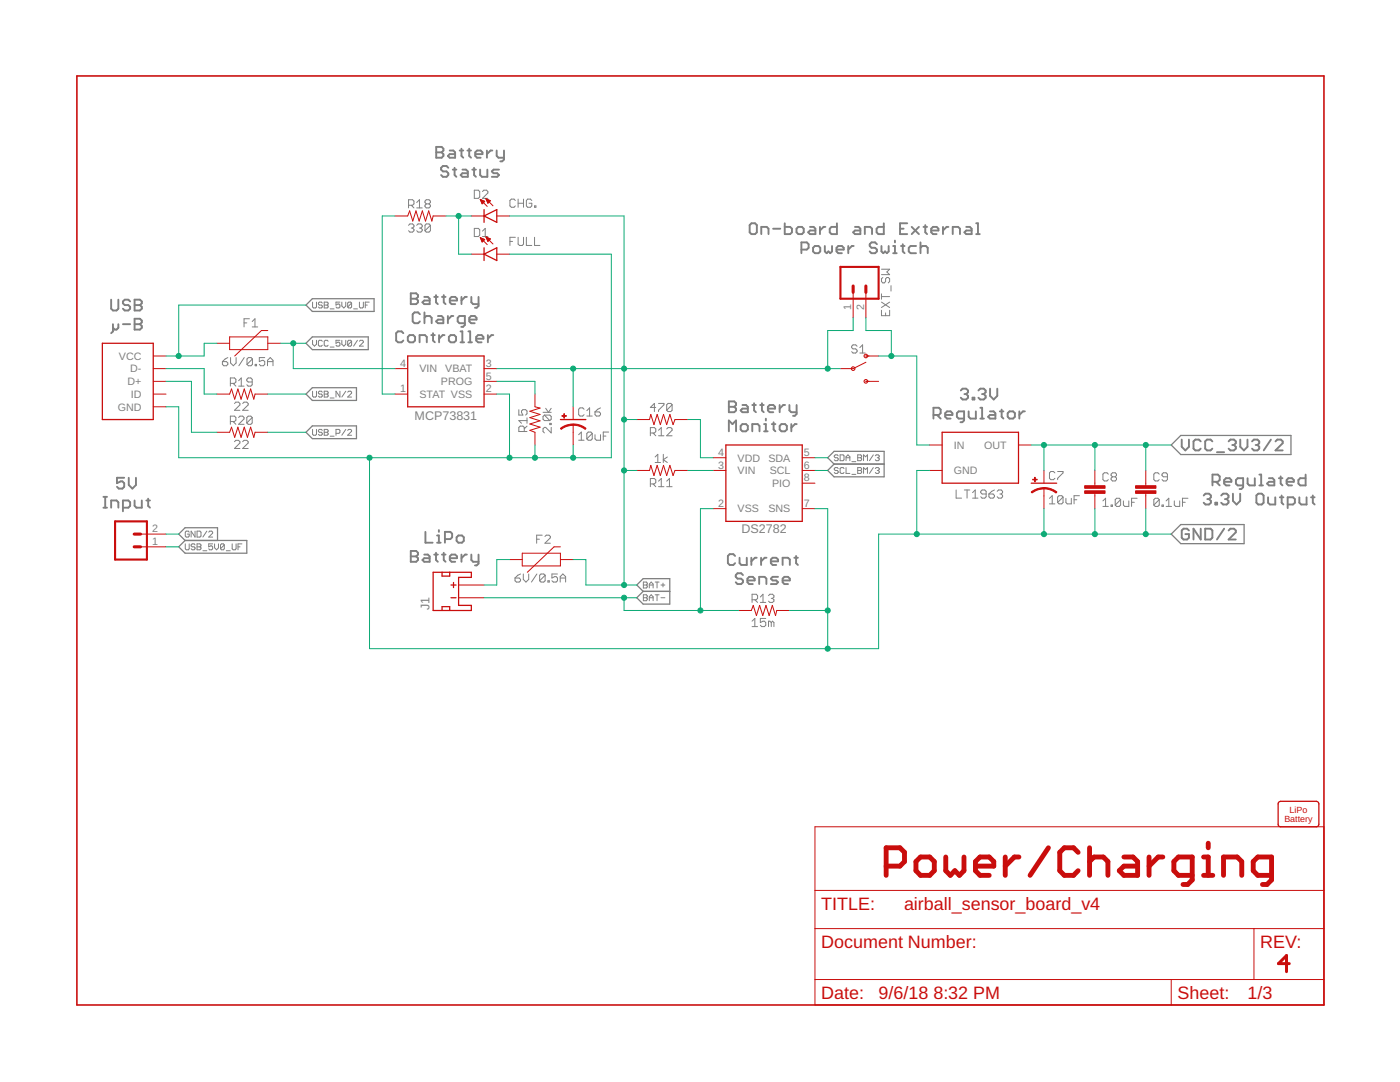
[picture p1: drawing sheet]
<svg xmlns="http://www.w3.org/2000/svg" width="279mm" height="216mm" viewBox="0 0 279 216" stroke-linecap="round" stroke-linejoin="round" font-family="sans-serif">
<defs><g id="words">
<g font-size="3.6" fill="#c90d0c">
<text x="163.9" y="181.5">TITLE:</text>
<text x="180.4" y="181.5">airball_sensor_board_v4</text>
<text x="163.9" y="189.1">Document Number:</text>
<text x="251.5" y="189.1">REV:</text>
<text x="163.9" y="199.3">Date:</text>
<text x="175.3" y="199.3">9/6/18</text>
<text x="186.3" y="199.3">8:32 PM</text>
<text x="235" y="199.3">Sheet:</text>
<text x="249" y="199.3">1/3</text>
</g>
<g font-size="2.5" fill="#808080">
<text x="82.7" y="83.7">MCP73831</text>
<text x="148" y="106.3">DS2782</text>
<text x="85.7" y="121.8" transform="rotate(-90 85.7 121.8)">J1</text>
</g>
<g font-size="2.1" fill="#808080">
<text x="169.9" y="61.8" transform="rotate(-90 169.9 61.8)">1</text>
<text x="172.4" y="61.8" transform="rotate(-90 172.4 61.8)">2</text>
<text x="23.7" y="71.8">VCC</text>
<text x="25.5" y="76.9">D+</text>
<text x="26" y="74.3">D-</text>
<text x="79.8" y="73.2">4</text>
<text x="83.7" y="74.3">VIN</text>
<text x="88" y="76.9">PROG</text>
<text x="88.9" y="74.3">VBAT</text>
<text x="97" y="73.2">3</text>
<text x="97" y="75.7">5</text>
<text x="23.5" y="81.9">GND</text>
<text x="26.1" y="79.4">ID</text>
<text x="79.8" y="78.3">1</text>
<text x="83.7" y="79.4">STAT VSS</text>
<text x="97" y="78.3">2</text>
<text x="190.4" y="89.6">IN</text>
<text x="196.4" y="89.6">OUT</text>
<text x="143.3" y="93.5">3</text>
<text x="143.3" y="91">4</text>
<text x="147.2" y="94.6">VIN</text>
<text x="147.2" y="92.1">VDD</text>
<text x="153.4" y="92.1">SDA</text>
<text x="153.6" y="94.6">SCL</text>
<text x="160.5" y="93.5">6</text>
<text x="160.5" y="91">5</text>
<text x="190.4" y="94.6">GND</text>
<text x="143.3" y="101.1">2</text>
<text x="154.1" y="97.2">PIO</text>
<text x="160.5" y="96.1">8</text>
<text x="160.5" y="101.1">7</text>
<text x="30.4" y="106.2">2</text>
<text x="147.2" y="102.3">VSS</text>
<text x="153.4" y="102.3">SNS</text>
<text x="30.4" y="108.8">1</text>
</g>
<g font-size="1.8" fill="#c90d0c">
<text x="256.3" y="164">Battery</text>
<text x="257.4" y="162.1">LiPo</text>
</g>
</g></defs>
<g fill="none" stroke="#808080" stroke-width=".38">
<path d="M87.1 29.3h1l.4 .4v.3l-.4 .4 .4 .4v.3l-.4 .4h-1zM87.1 30.4h1M89.5 33.5l-.4-.4h-.7l-.4 .4v.3l.4 .4h.7l.4 .4v.3l-.4 .4h-.7l-.4-.4M89.7 30h.8l.3 .4v1.1h-1.1l-.3-.4 .3-.3h1.1M90.4 33.8h.7M90.7 33.5v1.4l.4 .4M91.7 30h.8M92.1 29.7v1.4l.4 .4M92.3 33.8h.7l.4 .4v1.1h-1.1l-.4-.4 .4-.3h1.1M93.3 30h.7M93.6 29.7v1.4l.4 .4M94.3 33.8h.7"/>
<path d="M94.6 33.5v1.4l.4 .4M94.8 30.8h1.5v-.4l-.4-.4h-.7l-.4 .4v.7l.4 .4h.7M95.8 33.8v1.1l.4 .4h1.1v-1.5M97.2 30v1.5M98.3 30h-.4l-.7 .8M99.1 30v1.1l.4 .4h1.1M99.6 33.8h-1.1l-.4 .4 .4 .4h.7l.4 .3-.4 .4h-1.1M100.6 30v1.8l-.4 .4h-.4M22.2 59.8v1.8l.3 .4h.8l.3-.4v-1.8M26.9 59.8h1l.4 .4v.3l-.4 .4 .4 .3v.4l-.4 .4h-1zM82 58.5h1.1l.3 .4v.3l-.3 .4 .3 .4v.3l-.3 .4h-1.1zM82 59.6h1.1"/>
<path d="M84.7 59.2h.7l.3 .4v1.1h-1l-.4-.4 .4-.3h1M86.7 59.2h.7M87 58.9v1.4l.4 .4M88.2 59.2h.7M88.6 58.9v1.4l.3 .4M89.8 60h1.4v-.4l-.4-.4h-.7l-.3 .4v.7l.3 .4h.7M92.1 59.2v1.5M93.2 59.2h-.4l-.7 .8M94.1 59.2v1.1l.3 .4h1.1M95.5 59.2v1.8l-.4 .4h-.3M150 44.6h.7l.3 .3v1.5l-.3 .3h-.7l-.4-.3v-1.5zM151.9 46.7v-1.4h1.1l.4 .3v1.1"/>
<path d="M154.3 45.6h1.4M156.6 44.6v2.1h1.1l.4-.3v-.8l-.4-.3h-1.1M159.3 45.3h.7l.4 .3v.8l-.4 .3h-.7l-.3-.3v-.8zM159.9 49.8h1.1l.4-.4v-.7l-.4-.3h-1.1v2.1M161.6 45.3h.8l.3 .3v1.1h-1.1l-.3-.3 .3-.4h1.1M162.6 49.1h.7l.4 .3v.8l-.4 .3h-.7l-.3-.3v-.8zM163.6 45.3v1.4M164.6 49.1v1.1l.4 .3 .3-.3 .4 .3 .4-.3v-1.1M164.7 45.3h-.3l-.8 .7M166.9 49.8h1.5v-.4l-.4-.3h-.7l-.4 .3v.8l.4 .3h.7M167 44.6v2.1h-1.1l-.3-.3v-.8l.3-.3h1.1M169.3 49.1v1.4"/>
<path d="M170.4 49.1h-.4l-.7 .7M170.6 45.3h.7l.4 .3v1.1h-1.1l-.3-.3 .3-.4h1.1M172.6 46.7v-1.4h1.1l.3 .3v1.1M175 48.7l-.4-.3h-.7l-.3 .3v.4l.3 .3h.7l.4 .4v.4l-.4 .3h-.7l-.3-.3M175.9 49.1v1.1l.4 .3 .3-.3 .4 .3 .4-.3v-1.1M176.4 44.6v2.1h-1.1l-.4-.3v-.8l.4-.3h1.1M178.2 50.5h.8M178.2 49.1h.4v1.4M178.6 48v.4M179.6 45.6h.7M179.8 49.1h.7M180.2 48.7v1.5l.3 .3"/>
<path d="M181.1 44.6h-1.5v2.1h1.5M181.9 45.3l1.5 1.4M182.8 49.1h-1.1l-.3 .3v.8l.3 .3h1.1M183.4 45.3l-1.5 1.4M183.7 49.4l.4-.3h.7l.3 .3v1.1M183.7 48.4v2.1M184.3 45.3h.7M184.7 44.9v1.5l.3 .3M185.8 46h1.5v-.4l-.4-.3h-.7l-.4 .3v.8l.4 .3h.7M188.2 45.3v1.4M189.3 45.3h-.4l-.7 .7M190.1 46.7v-1.4h1.1l.4 .3v1.1"/>
<path d="M192.8 45.3h.7l.4 .3v1.1h-1.1l-.3-.3 .3-.4h1.1M194.8 44.6h.4v2.1M194.8 46.7h.7M22.5 64.7v1.4l-.3 .4M23.6 64.7v.7l-.3 .4h-.4l-.4-.4M24.5 64.7h1.5M26 60.2l-.4-.4h-.7l-.4 .4v.3l.4 .4h.7l.4 .3v.4l-.4 .4h-.7l-.4-.4M26.9 60.9h1M26.9 63.6h1l.4 .4v.3l-.4 .4 .4 .3v.4l-.4 .4h-1zM26.9 64.7h1M80.5 66.5l-.4-.4h-.7l-.3 .4v1.4l.3 .4h.7l.4-.4M81.4 67.2l.3-.3h.8l.3 .3v.7l-.3 .4h-.8l-.3-.4z"/>
<path d="M83.7 68.3v-1.4h1.1l.4 .3v1.1M83.8 62.7l-.4-.4h-.7l-.3 .4v1.4l.3 .4h.7l.4-.4M84.7 62.3v2.2M84.7 63.4l.4-.3h.7l.3 .3v1.1M86.1 66.9h.7M86.4 66.5v1.4l.4 .4M87.4 63.1h.7l.4 .3v1.1h-1.1l-.4-.4 .4-.3h1.1M87.6 66.9v1.4M88.7 66.9h-.4l-.7 .7M89.4 63.1v1.4M89.6 67.2l.3-.3h.8l.3 .3v.7l-.3 .4h-.8l-.3-.4zM90.5 63.1h-.4l-.7 .7"/>
<path d="M91.9 66.1h.4v2.2M91.9 68.3h.7M92.8 64.5h-1.1l-.4-.4v-.7l.4-.3h1.1v1.8l-.4 .3h-.3M93.5 66.1h.3v2.2M93.5 68.3h.7M93.7 63.8h1.4v-.4l-.4-.3h-.7l-.3 .3v.7l.3 .4h.7M95 67.6h1.5v-.4l-.4-.3h-.7l-.4 .3v.7l.4 .4h.7M97.4 66.9v1.4M98.4 66.9h-.3l-.7 .7M191.7 77.9l.4-.3h.7l.4 .3v.4l-.4 .3M192.5 78.6h.3M192.8 78.6l.4 .4v.4l-.4 .3h-.7l-.4-.3"/>
<path d="M194.1 79.4h.4v.3h-.4zM195.3 77.9l.3-.3h.7l.4 .3v.4l-.4 .3M196 78.6h.3M196.3 78.6l.4 .4v.4l-.4 .3h-.7l-.3-.3M197.6 77.6v1.4l.7 .7 .7-.7v-1.4M20.6 99.1h.8M21 99.1v2.2M24.8 95.3h-1.5v1.1l.8-.3h.3l.4 .3v.7l-.4 .4h-.7l-.4-.4M25.7 95.3v1.5l.7 .7 .7-.7v-1.5M26.9 99.9v1l.3 .4h1.1v-1.4M29.2 99.9h.7M29.6 99.5v1.4l.3 .4"/>
<path d="M145.5 80.1h1l.4 .4v.3l-.4 .4 .4 .3v.4l-.4 .4h-1zM145.5 86.1v-2.2l.7 .7 .7-.7v2.2M145.5 81.2h1M147.8 85l.4-.4h.7l.3 .4v.7l-.3 .4h-.7l-.4-.4zM148.2 80.8h.7l.3 .4v1.1h-1l-.4-.4 .4-.4h1M150.1 80.8h.8M150.1 86.1v-1.5h1.1l.4 .4v1.1M150.5 80.5v1.4l.4 .4M151.7 80.8h.7M152.1 80.5v1.4l.3 .4M152.5 86.1h.7M152.5 84.6h.3v1.5"/>
<path d="M152.8 83.5v.4M153.2 81.5h1.5v-.3l-.4-.4h-.7l-.4 .4v.7l.4 .4h.7M154 84.6h.7M154.4 84.3v1.4l.3 .4M155.6 80.8v1.5M156 84.6h.7l.3 .4v.7l-.3 .4h-.7l-.4-.4v-.7zM156.7 80.8h-.4l-.7 .7M157.5 80.8v1.1l.4 .4h1.1M157.9 84.6v1.5M159 80.8v1.8l-.4 .4h-.3M159 84.6h-.4l-.7 .7M186.3 82.8h1.1l.3-.4v-.7l-.3-.3h-1.1v2.1"/>
<path d="M187 82.8l.7 .7M188.6 82.8h1.5v-.4l-.4-.3h-.7l-.4 .3v.8l.4 .3h.7M192.4 83.5h-1.1l-.3-.3v-.8l.3-.3h1.1v1.8l-.4 .3h-.3M193.3 82.1v1.1l.4 .3h1.1v-1.4M195.6 81.4h.4v2.1M195.6 83.5h.8M197.6 82.1h.7l.3 .3v1.1h-1l-.4-.3 .4-.4h1M199.5 82.1h.8M199.9 81.7v1.5l.4 .3M201.1 82.4l.4-.3h.7l.3 .3v.8l-.3 .3h-.7l-.4-.3zM203.4 82.1v1.4M204.5 82.1h-.3l-.8 .7"/>
<path d="M235.8 87.7v1.5l.8 .7 .7-.7v-1.5M239.6 88.1l-.3-.4h-.8l-.3 .4v1.4l.3 .4h.8l.3-.4M240.2 98.9l.4-.4h.7l.4 .4v.3l-.4 .4M240.9 99.6h.4M241.3 99.6l.4 .3v.4l-.4 .4h-.7l-.4-.4M242 88.1l-.4-.4h-.7l-.4 .4v1.4l.4 .4h.7l.4-.4M242 96.1h1.1l.3-.3v-.7l-.3-.4h-1.1v2.2M242.7 96.1l.7 .8M242.9 90.2h1.4M243.7 98.9l.4-.4h.7l.4 .4v.3l-.4 .4M244.3 96.1h1.4v-.3l-.3-.4h-.7l-.4 .4v.7l.4 .4h.7M244.5 99.6h.3"/>
<path d="M244.8 99.6l.4 .3v.4l-.4 .4h-.7l-.4-.4M245.2 88.1l.4-.4h.7l.3 .4v.3l-.3 .4M245.9 88.8h.4M246.1 98.5v1.4l.7 .8 .7-.8v-1.4M246.3 88.8l.3 .4v.3l-.3 .4h-.7l-.4-.4M247.5 87.7v1.5l.7 .7 .8-.7v-1.5M248.1 96.9h-1.1l-.3-.4v-.7l.3-.4h1.1v1.8l-.4 .4h-.3M249 95.4v1.1l.3 .4h1.1v-1.5M249.9 88.1l.3-.4h.8l.3 .4v.3l-.3 .4M250.6 88.8h.4M251 88.8l.3 .4v.3l-.3 .4h-.8l-.3-.4M251.1 98.5h.7l.4 .4v1.4l-.4 .4h-.7l-.4-.4v-1.4z"/>
<path d="M251.3 94.7h.4v2.2M251.3 96.9h.8M253.1 99.2v1.1l.3 .4h1.1v-1.5M253.2 95.4h.8l.3 .4v1.1h-1.1l-.3-.4 .3-.4h1.1M253.6 87.7l-1.4 2.2M254.6 88.1l.3-.4h.7l.4 .4v.3l-1.4 1.5h1.4M255.2 95.4h.7M255.4 99.2h.7M255.6 95.1v1.4l.3 .4M255.8 98.9v1.4l.3 .4M256.8 96.1h1.4v-.3l-.3-.4h-.8l-.3 .4v.7l.3 .4h.8M259.3 99.2v1.1l.4 .4h1.1v-1.5"/>
<path d="M260.6 94.7v2.2h-1.1l-.4-.4v-.7l.4-.4h1.1M261.6 99.2h.8M262 98.9v1.4l.4 .4M20.6 101.3h.8M22.2 101.3v-1.4h1.1l.3 .3v1.1M24.5 101.3h1.1l.4-.4v-.7l-.4-.3h-1.1v2.1M82 109.9h1.1l.3 .4v.4l-.3 .3 .3 .4v.3l-.3 .4h-1.1zM82 111h1.1M84.7 110.7h.7l.3 .3v1.1h-1l-.4-.4 .4-.3h1M84.9 106.1v2.2h1.4M86.7 110.7h.7M87 110.3v1.4l.4 .4"/>
<path d="M87.2 108.3h.7M87.2 106.8h.4v1.5M87.6 105.8v.3M88.2 110.7h.7M88.6 110.3v1.4l.3 .4M88.8 107.6h1.1l.3-.4v-.7l-.3-.4h-1.1v2.2M89.8 111.4h1.4v-.4l-.4-.3h-.7l-.3 .3v.7l.3 .4h.7M91.1 107.2l.4-.4h.7l.4 .4v.7l-.4 .4h-.7l-.4-.4zM92.1 110.7v1.4M93.2 110.7h-.4l-.7 .7M94.1 110.7v1l.3 .4h1.1M95.5 110.7v1.8l-.4 .3h-.3"/>
<path d="M146.7 110.9l-.4-.3h-.7l-.3 .3v1.5l.3 .3h.7l.4-.3M147.6 111.3v1.1l.4 .3h1v-1.4M148.3 114.7l-.4-.3h-.7l-.4 .3v.4l.4 .4h.7l.4 .3v.4l-.4 .3h-.7l-.4-.3M149.2 115.8h1.4v-.3l-.4-.4h-.7l-.3 .4v.7l.3 .3h.7M149.9 111.3v1.4M151 111.3h-.3l-.8 .7M151.5 116.5v-1.4h1.1l.4 .4v1M151.9 111.3v1.4M153 111.3h-.4l-.7 .7M153.8 112h1.5v-.3l-.4-.4h-.7l-.4 .4v.7l.4 .3h.7M155.3 115.1h-1.1l-.4 .4 .4 .3h.7l.4 .4-.4 .3h-1.1M156.2 112.7v-1.4h1.1l.3 .4v1"/>
<path d="M156.2 115.8h1.4v-.3l-.3-.4h-.8l-.3 .4v.7l.3 .3h.8M158.5 111.3h.7M158.9 110.9v1.5l.3 .3M237.3 105.9l-.4-.4h-.7l-.4 .4v1.4l.4 .4h.7l.4-.4v-.7h-.7M239.6 105.5v2.2l-1.4-2.2v2.2M240.5 105.5h1.1l.4 .4v1.4l-.4 .4h-1.1zM242.5 100.3h.4v.4h-.4zM244.3 105.5l-1.4 2.2M245.2 105.9l.4-.4h.7l.3 .4v.3l-1.4 1.5h1.4M257 100.7h1.1l.3-.4v-.7l-.3-.4h-1.1v2.2"/>
</g>
<g fill="none" stroke="#808080" stroke-width=".2">
<path d="M94.7 38h.8l.2 .2v1.1l-.2 .3h-.8zM96.3 38.2l.3-.2h.5l.3 .2v.3l-1.1 1.1h1.1M103.4 39.7v1.7M104.5 39.7v1.7M81.5 45l.3-.3h.5l.3 .3v.2l-.3 .3M81.5 41h.8l.3-.3v-.6l-.3-.2h-.8v1.6M82.1 45.5h.2M82.1 41l.5 .5M82.3 45.5l.3 .3v.2l-.3 .3h-.5l-.3-.3M83.2 45l.2-.3h.6l.3 .3v.2l-.3 .3M83.2 40.4l.5-.5v1.6M83.2 41.5h1.1"/>
<path d="M83.7 45.5h.3M84 45.5l.3 .3v.2l-.3 .3h-.6l-.2-.3M85.1 40.7l-.3-.3v-.3l.3-.2h.5l.3 .2v.3l-.3 .3M85.1 40.7l-.3 .3v.2l.3 .3h.5l.3-.3v-.2l-.3-.3M85.1 40.7h.5M85.9 45l-.3-.3h-.5l-.3 .3v1M85.9 45v1l-.3 .3h-.5l-.3-.3M85.9 45l-1.1 1M94.7 45.6h.8l.2 .2v1.1l-.2 .3h-.8zM96.3 47.2h1.1M96.3 46.1l.5-.5v1.6M101.8 48.2h.5"/>
<path d="M102.8 40l-.2-.3h-.6l-.2 .3v1.1l.2 .3h.6l.2-.3M102.8 47.3h-1v1.7M103.4 47.3v1.4l.3 .3h.5l.3-.3v-1.4M103.4 40.6h1.1M105.1 47.3v1.7h1M106.1 40l-.2-.3h-.6l-.2 .3v1.1l.2 .3h.6l.2-.3v-.5h-.5M106.7 41.1h.3v.3h-.3zM106.7 47.3v1.7h1.1M175.9 58.6v1.1M175.9 59.2h1.6M175.9 53.7h1.6l-.5 .6 .5 .5h-1.6M176.2 55.4l-.3 .2v.6l.3 .3h.3l.2-.3v-.6l.3-.2h.3l.2 .2v.6l-.2 .3"/>
<path d="M177.8 57v1.1M44.4 72.2h.8l.3 .2v.3l-.3 .3h-.5l-.3-.3zM45.5 71.4l-1.1 .8M46 76.5h.8l.3-.3v-.5l-.3-.3h-.8v1.6M46 71.4v1l.6 .6 .5-.6v-1M46.5 76.5l.6 .5M47.6 76l.6-.6v1.6M47.6 77h1.1M48.7 64.4h.6M48.7 71.4l-1 1.6M49.8 63.6h-1.1v1.6M50.3 64.2l.6-.6v1.6"/>
<path d="M50.3 65.2h1.1M50.3 76.2h-.8l-.2-.2v-.3l.2-.3h.6l.2 .3v1.1l-.2 .2h-.6l-.2-.2M50.4 71.6v1.1l-.3 .3h-.5l-.3-.3M50.4 71.6l-.3-.2h-.5l-.3 .2v1.1M50.4 71.6l-1.1 1.1M50.9 72.7h.3v.3h-.3zM52.8 71.4h-1v.8l.8-.3 .2 .3v.5l-.2 .3h-.6l-.2-.3M53.4 72.2h1.1M53.4 73v-1.1l.5-.5 .6 .5v1.1M62.4 60.3v1l.2 .1h.4l.2-.1v-1M62.4 67.9v.8l.4 .4 .4-.4v-.8M62.4 78.1v.9l.2 .2h.4l.2-.2v-.9"/>
<path d="M64.3 60.5l-.2-.2h-.4l-.2 .2 .2 .4h.4l.2 .2-.2 .3h-.4l-.2-.1M64.3 68.1l-.2-.2h-.4l-.2 .2v.8l.2 .2h.4l.2-.2M64.3 78.3l-.2-.2h-.4l-.2 .2 .2 .3h.4l.2 .2-.2 .4h-.4l-.2-.2M64.7 78.1h.6l.2 .2-.2 .3 .2 .4-.2 .2h-.6zM64.7 60.3h.6l.2 .2-.2 .4 .2 .4-.2 .1h-.6zM64.7 60.9h.6M64.7 78.6h.6M65.5 68.1l-.2-.2h-.4l-.2 .2v.8l.2 .2h.4l.2-.2M65.9 61.6h.8M65.9 69.3h.8M65.9 79.4h.8M67.8 60.3h-.7v.6l.3-.2 .4 .2v.4l-.2 .1h-.4l-.1-.1"/>
<path d="M67.8 67.9h-.7v.6l.3-.2 .4 .2v.4l-.2 .2h-.4l-.1-.2M67.8 78.1v1.1l-.7-1.1v1.1M68.2 60.3v.8l.4 .3 .4-.3v-.8M68.2 67.9v.8l.4 .4 .4-.4v-.8M69 78.1l-.8 1.1M69.4 78.3l.2-.2h.4l.2 .2v.1l-.8 .8h.8M70.2 60.5v.8l-.2 .1h-.4l-.2-.1M70.2 60.5l-.2-.2h-.4l-.2 .2v.8M70.2 68.1l-.2-.2h-.4l-.2 .2v.8M70.2 68.1v.8l-.2 .2h-.4l-.2-.2M70.2 60.5l-.8 .8M70.2 68.1l-.8 .8"/>
<path d="M70.6 61.6h.7M71.3 67.9l-.7 1.2M71.7 60.3v1l.2 .1h.4l.2-.1v-1M71.7 68.1l.2-.2h.4l.2 .2v.2l-.8 .8h.8M72.9 60.9h.4M73.7 60.3h-.8v1.1M171 69.1l-.2-.3h-.6l-.2 .3v.3l.2 .2h.6l.2 .3v.3l-.2 .2h-.6l-.2-.2M171.6 70.4h1.1M171.6 69.4l.5-.6v1.6M175.9 61.9v1.1h1.6v-1.1M175.9 60.3l1.6 1.1M176.7 62.4v.6"/>
<path d="M177.5 60.3l-1.6 1.1M46 84.1h.8l.3-.3v-.5l-.3-.3h-.8v1.7M46.5 84.1l.6 .6M46.8 80.5l.3-.3h.5l.3 .3v.3l-1.1 1.1h1.1M46.8 88.1l.3-.2h.5l.3 .2v.3l-1.1 1.1h1.1M47.6 83.3l.3-.3h.5l.3 .3v.3l-1.1 1.1h1.1M48.4 80.5l.3-.3h.6l.2 .3v.3l-1.1 1.1h1.1M48.4 88.1l.3-.2h.6l.2 .2v.3l-1.1 1.1h1.1M50.3 83.3v1.1l-.2 .3h-.6l-.2-.3M50.3 83.3l-.2-.3h-.6l-.2 .3v1.1M50.3 83.3l-1 1.1M62.4 85.7v1l.2 .1h.4l.2-.1v-1"/>
<path d="M64.3 85.9l-.2-.2h-.4l-.2 .2 .2 .4h.4l.2 .2-.2 .3h-.4l-.2-.1M64.7 85.7h.6l.2 .2-.2 .4 .2 .4-.2 .1h-.6zM64.7 86.3h.6M65.9 87h.8M67.1 86.5h.5l.2-.2v-.4l-.2-.2h-.5v1.1M69 85.7l-.8 1.1M69.4 85.9l.2-.2h.4l.2 .2v.2l-.8 .7h.8M103.5 81.7v1.1h.9l-.3-.5v-.3l.3-.3h.5l.3 .3v.5l-.3 .3M104.6 86.1v-.8l-.2-.3h-.6l-.3 .3v.8h1.7M105.2 83.9h-1.7l.6 .6M105.2 85l-.6 .6M105.2 83.4v1.1"/>
<path d="M108.4 82.3h1.6M108.6 82.8h1.1l.3 .3v.6l-.3 .2M108.6 82.8l-.2 .3v.6l.2 .2h1.1M108.6 82.8l1.1 1.1M108.9 81.5l.6 .8 .5-.8M109.7 84.5h.3v.2h-.3zM110 85.3v1.1l-1.1-1.1h-.3l-.2 .3v.5l.2 .3M115.5 87.8h1.1M115.5 86.7l.5-.5v1.6M116.6 81.7l-.3-.3h-.5l-.3 .3v1l.3 .3h.5l.3-.3M117.1 83h1.1M117.1 81.9l.6-.5v1.6"/>
<path d="M118.2 86.5v1.1l-.3 .2h-.5l-.3-.2M118.2 86.5l-.3-.3h-.5l-.3 .3v1.1M118.2 86.5l-1.1 1.1M118.7 86.7v.9l.3 .2h.8v-1.1M118.7 82.2h.9l.2 .3v.2l-.2 .3h-.6l-.3-.3zM119.8 81.4l-.5 .3-.6 .5M120.4 87h.5M121.5 86.2h-1.1v1.6M129.8 86.4h.8l.3-.3v-.5l-.3-.3h-.8v1.7M129.8 96.6h.8l.3-.3v-.5l-.3-.3h-.8v1.6M130.3 96.6l.6 .5M130.3 86.4l.6 .6"/>
<path d="M130.7 91.2l.6-.5v1.6M130.7 92.3h1.1M130.9 81.3h-1.1l.8-.8v1.6M131.4 80.5h1.1v.3l-1.1 1.1v.2M131.4 96l.6-.5v1.6M131.4 85.9l.6-.6v1.7M131.4 97.1h1.1M131.4 87h1.1M132.4 90.7v1.6M133.1 85.6l.2-.3h.6l.2 .3v.3l-1 1.1h1M133.1 97.1h1M133.1 96l.5-.5v1.6"/>
<path d="M133.2 91.2l-.8 .5 .8 .6M134.1 80.8l-.2-.3h-.6l-.2 .3v1.1M134.1 80.8v1.1l-.2 .2h-.6l-.2-.2M134.1 80.8l-1 1.1M167.3 91l-.2-.2h-.4l-.2 .3 .2 .2h.4l.2 .4-.2 .2h-.4l-.2-.2M167.3 93.5l-.2-.2h-.4l-.2 .4 .2 .2h.4l.2 .4-.2 .2h-.4l-.2-.2M167.7 90.8h.6l.1 .2v.7l-.1 .2h-.6zM168.4 93.5l-.1-.2h-.4l-.2 .2v.8l.2 .2h.4l.1-.2M168.8 91.3h.8M168.8 91.9v-.8l.4-.3 .4 .3v.8M168.8 93.3v1.2h.8M170 92.1h.8"/>
<path d="M170 94.7h.8M171.2 90.8h.6l.2 .2-.2 .3 .2 .4-.2 .2h-.6zM171.2 91.3h.6M171.2 93.3h.6l.2 .2-.2 .4 .2 .4-.2 .2h-.6zM171.2 93.9h.6M172.3 91.9v-1.1l.4 .3 .4-.3v1.1M172.3 94.5v-1.2l.4 .4 .4-.4v1.2M174.3 90.8l-.8 1.1M174.3 93.3l-.8 1.2M174.7 91l.2-.2h.4l.2 .2-.2 .3M174.7 93.5l.2-.2h.4l.2 .2-.2 .4M175.1 91.3h.2"/>
<path d="M175.1 93.9h.2M175.3 91.3l.2 .2-.2 .4h-.4l-.2-.2M175.3 93.9l.2 .2-.2 .4h-.4l-.2-.2M190.8 97.8v1.6h1.1M192.4 97.8h1.1M193 97.8v1.6M194.1 99.4h1.1M194.1 98.3l.5-.5v1.6M196.8 98.6h-.8l-.3-.3v-.3l.3-.2h.5l.3 .2v1.1l-.3 .3h-.5l-.3-.3M197.4 98.6h.8l.3 .2v.3l-.3 .3h-.6l-.2-.3zM198.5 97.8l-.6 .2-.5 .6M199 98l.3-.2h.5l.3 .2v.3l-.3 .3"/>
<path d="M199.5 98.6h.3M199.8 98.6l.3 .2v.3l-.3 .3h-.5l-.3-.3M209.4 99.4l.6-.5v1.6M210.5 94.4l-.3-.3h-.5l-.3 .3v1l.3 .3h.5l.3-.3M211.1 94.1h1.1v.3l-1.1 1v.3M212.2 99.2v1.1l-.3 .2h-.6l-.2-.2M212.2 99.2l-.3-.3h-.6l-.2 .3v1.1M212.2 99.2l-1.1 1.1M212.7 99.4v.9l.3 .2h.8v-1.1M214.4 99.7h.5M215.4 98.9h-1v1.6M220.1 99.9l.5-.5v1.6"/>
<path d="M221.2 94.6l-.3-.3h-.5l-.3 .3v1.1l.3 .3h.5l.3-.3M222 95.1l-.3-.2v-.3l.3-.3h.6l.2 .3v.3l-.2 .2M222 95.1l-.3 .3v.3l.3 .3h.6l.2-.3v-.3l-.2-.3M222 95.1h.6M223.6 99.7v1.1l-.2 .2h-.6l-.2-.2M223.6 99.7l-.2-.3h-.6l-.2 .3v1.1M223.6 99.7l-1 1.1M224.2 99.9v.9l.3 .2h.8v-1.1M226.9 99.4h-1.1v1.6M231.4 99.7v1.1l-.3 .2h-.6l-.2-.2M231.4 99.7l-.3-.3h-.6l-.2 .3v1.1M231.4 94.6l-.3-.3h-.6l-.2 .3v1.1l.2 .3h.6l.3-.3"/>
<path d="M231.4 99.7l-1.1 1.1M232.7 99.9l.6-.5v1.6M233 95.1h-.8l-.3-.2v-.3l.3-.3h.5l.3 .3v1.1l-.3 .3h-.5l-.3-.3M234.4 99.9v.9l.2 .2h.8v-1.1M237.1 99.4h-1.1v1.6M37 108.5v1l.2 .2h.4l.2-.2v-1M37.8 106.2l-.2-.2h-.4l-.2 .2v.8l.2 .2h.4l.2-.2v-.4h-.4M38.9 108.7l-.2-.2h-.3l-.3 .2 .3 .4h.3l.2 .2-.2 .4h-.3l-.3-.2M38.9 106v1.2l-.8-1.2v1.2M39.3 108.5h.6l.2 .2-.2 .4 .2 .4-.2 .2h-.6zM39.3 109.1h.6M39.3 106h.6l.2 .2v.8l-.2 .2h-.6z"/>
<path d="M40.5 109.9h.8M41.3 106l-.8 1.2M41.7 106.2l.1-.2h.4l.2 .2v.2l-.7 .8h.7M42.4 108.5h-.7v.6l.4-.2 .3 .2v.4l-.2 .2h-.4l-.1-.2M42.8 108.5v.8l.4 .4 .4-.4v-.8M44.8 108.7v.8l-.2 .2h-.4l-.2-.2M44.8 108.7l-.2-.2h-.4l-.2 .2v.8M44.8 108.7l-.8 .8M45.2 109.9h.8M46.3 108.5v1l.2 .2h.4l.2-.2v-1M47.5 109.1h.4M48.3 108.5h-.8v1.2"/>
<path d="M102.8 115.3h.8l.3 .3v.3l-.3 .2h-.5l-.3-.2zM103.9 114.5l-.6 .3-.5 .5M104.4 114.5v1.1l.6 .5 .5-.5v-1.1M107.1 107.6h.6M107.1 114.5l-1 1.6M108.2 106.8h-1.1v1.6M108.8 107l.2-.2h.6l.2 .2v.3l-1 1.1h1M108.8 114.8v1.1l-.3 .2h-.5l-.3-.2M108.8 114.8l-.3-.3h-.5l-.3 .3v1.1M108.8 114.8l-1.1 1.1M109.3 115.9h.3v.2h-.3zM111.3 114.5h-1.1v.8l.5-.2h.3l.3 .2v.6l-.3 .2h-.6l-.2-.2"/>
<path d="M111.8 115.3h1.1M111.8 116.1v-1l.5-.6 .6 .6v1M128.4 116.1h.6l.2 .3-.2 .3 .2 .4-.2 .2h-.6zM128.4 118.7h.6l.2 .2-.2 .4 .2 .4-.2 .2h-.6zM128.4 116.7h.6M128.4 119.3h.6M129.6 116.7h.7M129.6 117.3v-.8l.4-.4 .3 .4v.8M129.6 119.9v-.8l.4-.4 .3 .4v.8M129.6 119.3h.7M130.7 116.1h.8M130.7 118.7h.8"/>
<path d="M131.1 116.1v1.2M131.1 118.7v1.2M131.9 116.7h.8M131.9 119.3h.8M132.3 116.4v.7M150.1 119.7h.8l.3-.3v-.5l-.3-.3h-.8v1.6M150.6 119.7l.6 .5M151.7 119.1l.6-.5v1.6M153.4 118.9l.2-.3h.6l.3 .3v.2l-.3 .3M153.9 119.4h.3M154.2 119.4l.3 .3v.3l-.3 .2h-.6l-.2-.2M209.4 100.5h1.1"/>
<path d="M220.1 101h1.1M221.7 100.8h.3v.2h-.3zM225.8 100.2h.6M231.9 100.8h.3v.2h-.3zM232.7 101h1.1M236 100.2h.5M150.1 124l.5-.6v1.6M150.1 125h1.1M151.7 120.2h1.1M152.8 123.4h-1.1v.8l.6-.2h.2l.3 .2v.6l-.3 .2h-.5l-.3-.2M153.9 124.2l-.3-.2h-.2v1M153.9 124.2v.8"/>
<path d="M153.9 124.2l.3-.2 .3 .2v.8"/>
</g>
<path d="M61.1 60.9l1.2-1.3h12.4v2.5h-12.4zM61.1 68.5l1.2-1.3h11.2v2.6h-11.2zM61.1 78.6l1.2-1.2h8.8v2.5h-8.8zM61.1 86.3l1.2-1.3h8.8v2.5h-8.8zM165.2 91.3l1.3-1.2h9.9v5h-9.9l-1.3-1.2 1.3-1.3zM166.5 92.6h9.9M233.7 88.8l1.9-1.9h22v3.8h-22zM35.7 109.1l1.2-1.3h12.4v2.6h-12.4zM36.9 107.8l-1.2-1.2 1.2-1.3h6.5v2.5M128.4 115.5h5.3v5h-5.3l-1.3-1.2 1.3-1.3-1.3-1.3zM128.4 118h5.3M233.7 106.6l1.9-1.9h12.7v3.8h-12.7z" fill="none" stroke="#808080" stroke-width=".25"/>
<g fill="none" stroke="#c90d0c" stroke-width=".97">
<path d="M176.8 172.8h2.8l.9-.9v-1.8l-.9-.9h-2.8v5.5M182.8 171.9l.9-.9h1.8l1 .9v1.8l-1 1h-1.8l-.9-1zM188.7 171v2.7l1 1 .9-1 .9 1 .9-1v-2.7M194.7 172.8h3.6v-.9l-.9-.9h-1.8l-.9 .9v1.8l.9 1h1.8M200.6 171v3.7M203.3 171h-.9l-1.8 1.8M209.2 169.2l-3.6 5.5M215.2 170.1l-1-.9h-1.8l-.9 .9v3.6l.9 1h1.8l1-1M217.4 171.9l1-.9h1.8l.9 .9v2.8M217.4 169.2v5.5M224.3 171h1.8l.9 .9v2.8h-2.7l-.9-1 .9-.9h2.7M229.3 171v3.7"/>
<path d="M232.1 171h-1l-1.8 1.8M237.9 174.7h-2.7l-.9-1v-1.8l.9-.9h2.7v4.6l-.9 .9h-.9M240.2 174.7h1.8M240.2 171h.9v3.7M241.1 168.3v.9M244.2 174.7v-3.7h2.7l.9 .9v2.8M253.8 174.7h-2.8l-.9-1v-1.8l.9-.9h2.8v4.6l-.9 .9h-1"/>
</g>
<path d="M257.3 192.3h-2.2l1.7-1.6v3.2" fill="none" stroke="#c90d0c" stroke-width=".59"/>
<g fill="none" stroke="#c90d0c" stroke-width=".25">
<path d="M96.6 41.8v2.6M96.6 49.4v2.6M96.6 43.1l2.5-1.3v2.6zM96.6 50.7l2.5-1.3v2.6zM20.4 68.5h10.2v15.2h-10.2zM81.4 71h15.2v10.2h-15.2zM111.8 83.7h5.1M144.9 88.8h15.2v15.2h-15.2zM188 86.3h15.3v10.1h-15.3zM205.8 96.4h5.1M86.4 114.2h7.7v1h-2.6v5.6h2.6v1h-7.7zM88.2 114.2v.8h1.5v-.8"/>
<path d="M90 116.7h1M90 119.3h1M90.5 116.2v1M88.2 121.8v-.7h1.5v.7M255.2 160.1l.4-.2h7.1l.3 .1 .2 .4-.1 4.4-.4 .2-7.4-.1-.2-.4z"/>
</g>
<g fill="none" stroke="#c90d0c" stroke-width=".2">
<path d="M95.8 39.8l1.4 1.4M95.8 39.8l.9 .4-.5 .5zM95.9 39.9h.2M97 39.7l1.4 1.4M97 39.7l.9 .3-.5 .6zM97 39.8h.2M97.1 39.9h.4M78.8 43.1h2.6l.3-1 .7 2 .6-2 .7 2 .6-2 .6 2 .7-2 .6 2 .2-1h2.6M94.1 43.1h2.5M94.1 50.7h2.5M95.8 47.4l1.4 1.4M95.8 47.4l.9 .4-.5 .5z"/>
<path d="M95.9 47.5h.1M95.9 40h.4M95.9 47.6h.4M96 40.1h.6M96 47.7h.6M96 40.2h.7M96 47.8h.7M96.1 48h.5M96.1 40.4h.5M96.1 40.5h.3M96.1 48.1h.4M96.2 48.2h.1"/>
<path d="M96.2 40.6h.1M97 47.3l1.4 1.4M97 47.3l.9 .4-.5 .5zM97 47.3h.2M97.1 47.5h.3M97.1 40h.7M97.1 47.6h.6M97.2 40.1h.6M97.2 47.7h.6M97.2 40.2h.5M97.2 47.8h.5M97.3 40.4h.3"/>
<path d="M97.3 48h.3M97.3 48.1h.2M97.3 40.5h.2M99.1 43.1h2.6M99.1 50.7h2.6M170.3 58.3v5.1M172.8 58.3v5.1M30.6 73.6h2.5M30.6 78.6h2.5M30.6 76.1h2.5M30.6 71h2.5M43.3 78.6h2.5l.4-1 .6 2.1 .7-2.1 .6 2.1 .6-2.1 .7 2.1 .6-2.1 .7 2.1 .2-1.1h2.5"/>
<path d="M43.3 68.5h2.5M45.8 67.2h7.6v2.6h-7.6zM53.4 66h-1.2l-5.4 5M53.4 68.5h2.6M78.8 73.6h2.6M78.8 78.6h2.6M96.6 73.6h2.5M96.6 78.6h2.5M96.6 76.1h2.5M106.8 78.6v2.6l1 .2-2.1 .7 2.1 .6-2.1 .6 2.1 .7-2.1 .6 2.1 .6-2.1 .7 1.1 .4v2.5M172.8 72.3l-2.5 1.3h-2.6M172.8 76.1h2.5"/>
<path d="M172.8 71h2.5M30.6 81.2h2.5M43.3 86.3h2.5l.4-1.1 .6 2.1 .7-2.1 .6 2.1 .6-2.1 .7 2.1 .6-2.1 .7 2.1 .2-1h2.5M114.4 81.2v2.5M114.4 84.7v4.1M127.1 93.9h2.5l.3-1 .6 2 .6-2 .7 2 .6-2 .7 2 .6-2 .6 2 .4-1h2.5M127.1 83.7h2.5l.3-1 .6 2 .6-2 .7 2 .6-2 .7 2 .6-2 .6 2 .4-1h2.5M142.3 93.9h2.6M142.3 91.3h2.6M160.1 93.9h2.5M160.1 91.3h2.5M160.1 96.4h2.5"/>
<path d="M185.5 93.9h2.5M185.5 88.8h2.5M203.3 88.8h2.5M208.3 93.9v2.5M208.3 97.4v4.1M218.5 93.9v3M218.5 98.4v3.1M228.7 93.9v3M228.7 98.4v3.1M28 109.1h5.1M28 106.6h5.1M91.5 119.3h5.1"/>
<path d="M91.5 116.7h5.1M101.7 111.7h2.5M104.2 110.4h7.6v2.5h-7.6zM111.8 109.1h-1.2l-5.4 5.1M111.8 111.7h2.6M142.3 101.5h2.6M160.1 101.5h2.5M147.4 121.8h2.5l.4-1 .7 2 .6-2 .6 2 .7-2 .6 2 .6-2 .7 2 .2-1h2.6M162.6 165h101.6v35.5h-101.6zM162.6 177.7h101.6M162.6 185.3h101.6M162.6 195.5h101.6"/>
<path d="M233.7 195.5v5M250.3 185.3v10.2"/>
</g>
<g fill="none" stroke="#c90d0c" stroke-width=".21">
<circle cx="170.3" cy="73.6" r=".36"/>
<circle cx="172.8" cy="71" r=".36"/>
<circle cx="172.8" cy="76.1" r=".36"/>
</g>
<path d="M15.3 15.2h248.9v185.3h-248.9z" fill="none" stroke="#c90d0c" stroke-width=".32"/>
<g fill="#c90d0c" stroke="#c90d0c" stroke-width=".2">
<path d="M208.3 97.3l1.4 .2 1.2 .7-.1 .2-.9-.5-1.6-.4z" fill-rule="evenodd"/>
<path d="M205.8 98.2l1.2-.7 1.3-.2v.3l-1 .1-1.3 .7z" fill-rule="evenodd"/>
<path d="M114.4 84.6l1.3 .2 1.2 .7-.1 .2-1.4-.7-1-.1z" fill-rule="evenodd"/>
<path d="M111.8 85.5l1.3-.7 1.3-.2v.3l-1.5 .3-.9 .5z" fill-rule="evenodd"/>
</g>
<g fill="#c90d0c" stroke="#c90d0c" stroke-width=".2">
<path d="M206.1 95.6h.9v.2h-.9z"/>
<path d="M206.5 95.2h.1v.9h-.1z"/>
<path d="M216.5 97.9h4v.5h-4z"/>
<path d="M216.5 96.9h4v.5h-4z"/>
<path d="M226.6 97.9h4.1v.5h-4.1z"/>
<path d="M226.6 96.9h4.1v.5h-4.1z"/>
<path d="M112.1 82.9h.9v.2h-.9z"/>
<path d="M112.5 82.5h.1v.9h-.1z"/>
</g>
<path d="M167.7 53.3h7.6v6.3h-7.6zM23 104h6.3v7.7h-6.3z" fill="none" stroke="#c90d0c" stroke-width=".42"/>
<path d="M170.3 57.1v1.2M172.8 57.1v1.2M26.8 106.6h1.2M26.8 109.1h1.2" fill="none" stroke="#c90d0c" stroke-width=".61"/>
<g fill="none" stroke="#0dab76" stroke-width=".2">
<path d="M78.8 43.1h-2.5v35.5h2.5M89 43.1h5.1M91.5 43.1v7.6h2.6M101.7 50.7h20.3v40.6h-86.3v-10.1h-2.6M101.7 43.1h22.8v73.6M33.1 73.6h7.6v5h2.6M33.1 76.1h5.1v10.2h5.1M43.3 68.5h-2.6v2.5h-7.6M53.4 78.6h7.7M56 68.5h5.1M58.5 68.5v5.1h20.3M61.1 60.9h-25.4v10.1"/>
<path d="M99.1 73.6h68.6M99.1 76.1h7.7v2.5M99.1 78.6h2.6v12.7M114.4 73.6v7.6M170.3 63.4v2.6h-5.1v7.6M172.8 63.4v2.6h5.1v5M175.3 71h7.7v17.8h2.5M53.4 86.3h7.7M73.7 91.3v38.1h101.6v-22.8h58.4M106.8 88.8v2.5M114.4 88.8v2.5M124.5 93.9h2.6"/>
<path d="M124.5 83.7h2.6M137.2 93.9h5.1M137.2 83.7h2.6v7.6h2.5M162.6 93.9h2.6M162.6 91.3h2.6M185.5 93.9h-2.5v12.7M205.8 88.8h27.9M208.3 88.8v5.1M218.5 88.8v5.1M228.7 88.8v5.1M33.1 109.1h2.6M33.1 106.6h2.6"/>
<path d="M96.6 119.3h30.5M101.7 111.7h-2.6v5h-2.5M114.4 111.7h2.5v5h10.2M124.5 119.3v2.5h22.9M142.3 101.5h-2.5v20.3M162.6 101.5h2.6v27.9M208.3 101.5v5.1M218.5 101.5v5.1M228.7 101.5v5.1M157.6 121.8h7.6"/>
</g>
<g fill="#0dab76" stroke="#0dab76" stroke-width=".2">
<circle cx="35.7" cy="71" r=".51"/>
<circle cx="58.5" cy="68.5" r=".51"/>
<circle cx="177.9" cy="71" r=".51"/>
<circle cx="228.7" cy="88.8" r=".51"/>
<circle cx="218.5" cy="88.8" r=".51"/>
<circle cx="208.3" cy="88.8" r=".51"/>
<circle cx="124.5" cy="73.6" r=".51"/>
<circle cx="124.5" cy="83.7" r=".51"/>
<circle cx="124.5" cy="93.9" r=".51"/>
<circle cx="124.5" cy="116.7" r=".51"/>
<circle cx="114.4" cy="73.6" r=".51"/>
<circle cx="165.2" cy="73.6" r=".51"/>
<circle cx="91.5" cy="43.1" r=".51"/>
<circle cx="124.5" cy="119.3" r=".51"/>
<circle cx="139.8" cy="121.8" r=".51"/>
<circle cx="101.7" cy="91.3" r=".51"/>
<circle cx="106.8" cy="91.3" r=".51"/>
<circle cx="114.4" cy="91.3" r=".51"/>
<circle cx="165.2" cy="121.8" r=".51"/>
<circle cx="228.7" cy="106.6" r=".51"/>
<circle cx="218.5" cy="106.6" r=".51"/>
<circle cx="208.3" cy="106.6" r=".51"/>
<circle cx="165.2" cy="129.4" r=".51"/>
<circle cx="183" cy="106.6" r=".51"/>
<circle cx="73.7" cy="91.3" r=".51"/>
</g>
<use href="#words"/>
</svg>
